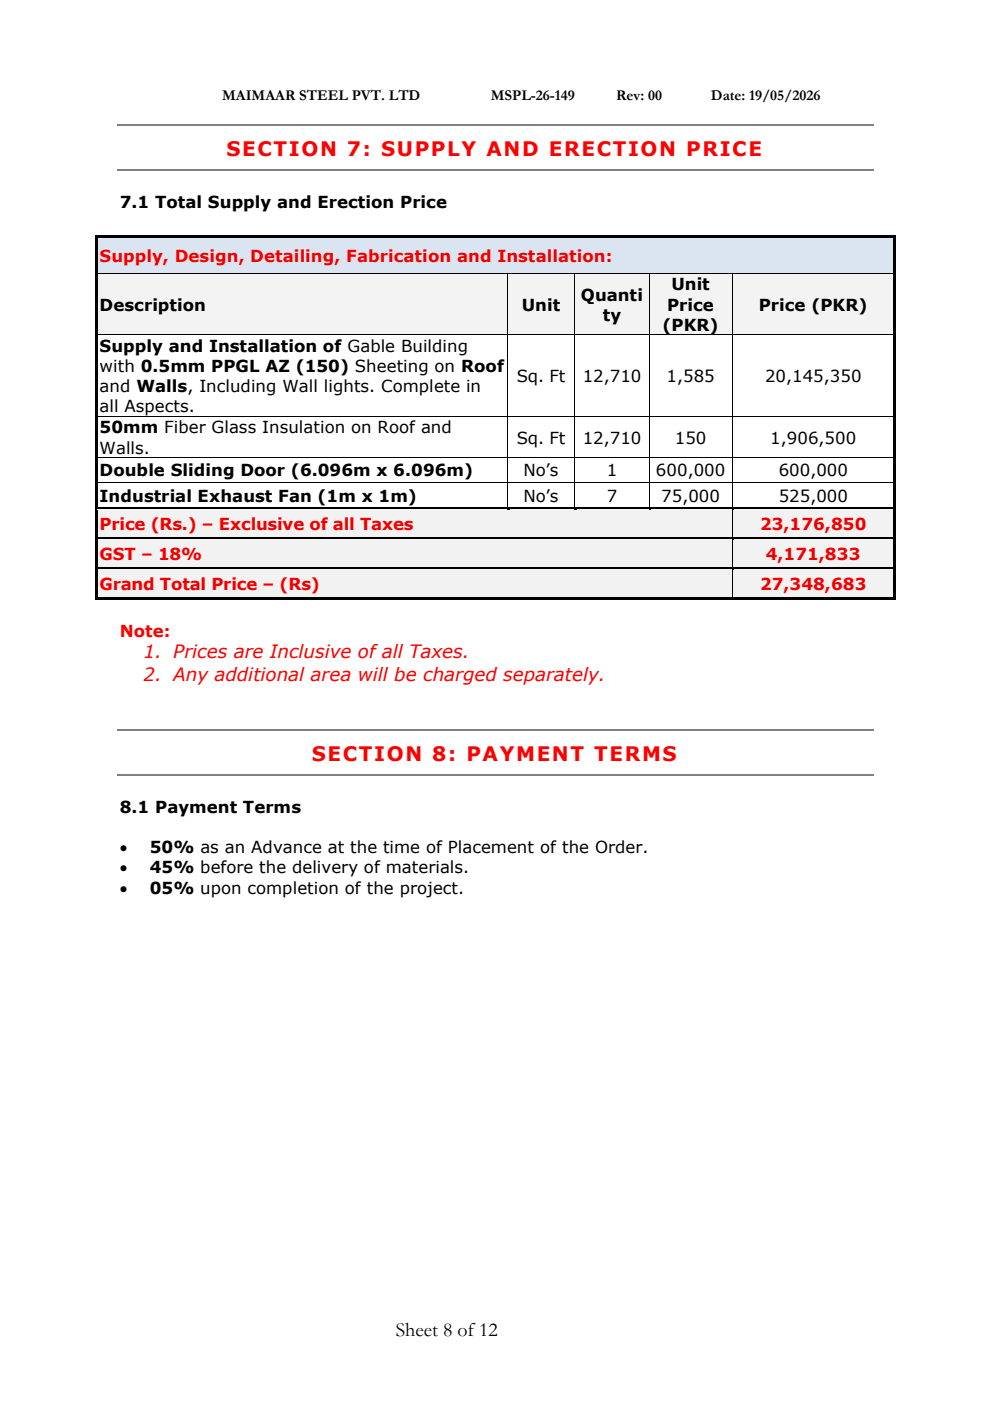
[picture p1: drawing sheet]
<svg xmlns="http://www.w3.org/2000/svg" width="210mm" height="297mm" viewBox="0 0 210 297" stroke-linecap="round" stroke-linejoin="round" font-family="sans-serif">
<defs><g id="words">
<g font-size="4.2" fill="#f00">
<text x="48" y="33">SECTION 7: SUPPLY AND ERECTION PRICE</text>
<text x="66.1" y="161.2">SECTION 8: PAYMENT TERMS</text>
</g>
<text font-size="4.2" x="83.9" y="283.2">Sheet 8 of12</text>
<g font-size="3.9" fill="#f00">
<text x="30.4" y="139.6">1. Prices are Inclusive of all Taxes.</text>
<text x="30.4" y="144.3">2. Any additional area will be charged separately.</text>
</g>
<g font-size="3.5">
<text x="25.4" y="44">7.1 Total Supply and Erection Price</text>
<text x="21.1" y="65.8">Description</text>
<text x="110.6" y="65.8">Unit</text>
<text x="123.1" y="63.7">Quanti</text>
<text x="141.4" y="65.8">Price</text>
<text x="142.3" y="61.6">Unit</text>
<text x="160.8" y="65.8">Price (PKR)</text>
<text x="127.8" y="68">ty</text>
<text x="140.4" y="70.1">(PKR)</text>
<text x="21.1" y="74.5">Supply and Installation of Gable Building</text>
<text x="21.1" y="78.8">with 0.5mm PPGL AZ (150) Sheeting on Roof</text>
<text x="21.1" y="83.1">and Walls, Including Wall lights. Complete in</text>
<text x="109.5" y="80.9">Sq. Ft</text>
<text x="123.5" y="80.9">12,710</text>
<text x="141.3" y="80.9">1,585</text>
<text x="162.2" y="80.9">20,145,350</text>
<text x="21.1" y="87.4">all Aspects.</text>
<text x="21.1" y="91.8">50mm Fiber Glass Insulation on Roof and</text>
<text x="109.5" y="94">Sq. Ft</text>
<text x="123.5" y="94">12,710</text>
<text x="143" y="94">150</text>
<text x="163.3" y="94">1,906,500</text>
<text x="21.1" y="96.1">Walls.</text>
<text x="21.1" y="101">Double Sliding Door (6.096m x 6.096m)</text>
<text x="111" y="101">No’s</text>
<text x="128.6" y="101">1</text>
<text x="139" y="101">600,000</text>
<text x="165.1" y="101">600,000</text>
<text x="21.1" y="106.3">Industrial Exhaust Fan (1m x 1m)</text>
<text x="111" y="106.3">No’s</text>
<text x="128.6" y="106.3">7</text>
<text x="140.1" y="106.3">75,000</text>
<text x="165.1" y="106.3">525,000</text>
<text x="25.4" y="172.2">8.1 Payment Terms</text>
<text x="25.4" y="180.8">•</text>
<text x="25.4" y="185.1">•</text>
<text x="31.8" y="180.8">50% as an Advance at the time of Placement of the Order.</text>
<text x="31.8" y="185.1">45% before the delivery of materials.</text>
<text x="25.4" y="189.4">•</text>
<text x="31.8" y="189.4">05% upon completion of the project.</text>
</g>
<g font-size="3.5" fill="#e00">
<text x="21.1" y="55.6">Supply, Design, Detailing, Fabrication and Installation:</text>
<text x="21.1" y="112.4">Price (Rs.) – Exclusive of all Taxes</text>
<text x="161.1" y="112.4">23,176,850</text>
<text x="21.1" y="118.7">GST – 18%</text>
<text x="162.3" y="118.7">4,171,833</text>
<text x="21.1" y="125.1">Grand Total Price – (Rs)</text>
<text x="161.1" y="125.1">27,348,683</text>
</g>
<text font-size="3.5" fill="#f00" x="25.4" y="134.9">Note:</text>
<g font-size="3.2">
<text x="47.1" y="21.3">MAIMAAR STEEL PVT. LTD</text>
<text x="104" y="21.3">MSPL-26-149</text>
<text x="130.6" y="21.3">Rev: 00</text>
<text x="150.7" y="21.3">Date: 19/05/2026</text>
</g>
</g></defs>
<path d="M24.9 26.5h160.3M24.9 36.1h160.3" fill="none" stroke="#808080" stroke-width=".25"/>
<g fill="#dbe5f1">
<path d="M20.7 50.5h168.6v7.4h-168.6z" fill-rule="evenodd"/>
<path d="M21.1 52h167.9v4.3h-167.9z" fill-rule="evenodd"/>
</g>
<g fill="#000">
<path d="M20.2 49.9h.5v.6h-.5z" fill-rule="evenodd"/>
<path d="M20.2 49.9h.5v.5h-.5z" fill-rule="evenodd"/>
<path d="M20.2 50.5h.5v7.4h-.5z" fill-rule="evenodd"/>
<path d="M20.7 49.9h168.6v.5h-168.6z" fill-rule="evenodd"/>
<path d="M189.3 49.9h.6v.6h-.6z" fill-rule="evenodd"/>
<path d="M189.3 49.9h.6v.5h-.6z" fill-rule="evenodd"/>
<path d="M189.3 50.5h.6v7.4h-.6z" fill-rule="evenodd"/>
</g>
<path d="M20.7 50.4h168.6" fill="none" stroke="#dbe5f1" stroke-width=".21"/>
<g fill="#f3f3f3">
<path d="M20.7 58h86.8v12.9h-86.8z" fill-rule="evenodd"/>
<path d="M21.1 62.3h85.8v4.3h-85.8z" fill-rule="evenodd"/>
<path d="M107.6 58h14.2v12.9h-14.2z" fill-rule="evenodd"/>
<path d="M108.2 62.3h13v4.3h-13z" fill-rule="evenodd"/>
<path d="M121.9 58h15.8v12.9h-15.8z" fill-rule="evenodd"/>
<path d="M122.5 60.2h14.6v4.2h-14.6z" fill-rule="evenodd"/>
<path d="M122.5 64.4h14.6v4.3h-14.6z" fill-rule="evenodd"/>
<path d="M137.7 58h17.4v12.9h-17.4z" fill-rule="evenodd"/>
<path d="M138.3 58h16.2v4.3h-16.2z" fill-rule="evenodd"/>
<path d="M138.3 62.3h16.2v4.3h-16.2z" fill-rule="evenodd"/>
<path d="M138.3 66.6h16.2v4.3h-16.2z" fill-rule="evenodd"/>
<path d="M155.2 58h34.1v12.9h-34.1z" fill-rule="evenodd"/>
<path d="M155.8 62.3h33.2v4.3h-33.2z" fill-rule="evenodd"/>
</g>
<g fill="#000">
<path d="M20.2 57.9l.5 .1z" fill-rule="evenodd"/>
<path d="M107.5 57.9l.1 .1z" fill-rule="evenodd"/>
<path d="M121.8 57.9l.1 .1z" fill-rule="evenodd"/>
<path d="M137.7 57.9v.1z" fill-rule="evenodd"/>
<path d="M155.1 57.9l.1 .1z" fill-rule="evenodd"/>
<path d="M189.3 57.9l.6 .1z" fill-rule="evenodd"/>
<path d="M20.2 58h.5v12.9h-.5z" fill-rule="evenodd"/>
<path d="M20.2 70.9l.5 .1z" fill-rule="evenodd"/>
<path d="M107.5 70.9l.1 .1z" fill-rule="evenodd"/>
<path d="M121.8 70.9l.1 .1z" fill-rule="evenodd"/>
<path d="M137.7 70.9v.1z" fill-rule="evenodd"/>
<path d="M155.1 70.9l.1 .1z" fill-rule="evenodd"/>
<path d="M189.3 58h.6v12.9h-.6z" fill-rule="evenodd"/>
<path d="M189.3 70.9l.6 .1z" fill-rule="evenodd"/>
<path d="M20.2 71h.5v17.1h-.5z" fill-rule="evenodd"/>
<path d="M20.2 88.1h.5v.2h-.5z" fill-rule="evenodd"/>
<path d="M20.2 88.3h.5v8.6h-.5z" fill-rule="evenodd"/>
<path d="M20.2 96.9h.5v.1h-.5z" fill-rule="evenodd"/>
<path d="M107.5 88.1h.2v.2h-.2z" fill-rule="evenodd"/>
<path d="M107.5 96.9h.2v.1h-.2z" fill-rule="evenodd"/>
<path d="M121.8 88.1h.1v.2h-.1z" fill-rule="evenodd"/>
<path d="M121.8 96.9h.1v.1h-.1z" fill-rule="evenodd"/>
<path d="M137.7 88.1h.1v.2h-.1z" fill-rule="evenodd"/>
<path d="M137.7 96.9h.1v.1h-.1z" fill-rule="evenodd"/>
<path d="M155.1 88.1h.2v.2h-.2z" fill-rule="evenodd"/>
<path d="M155.1 96.9h.2v.1h-.2z" fill-rule="evenodd"/>
<path d="M189.3 71h.6v17.1h-.6z" fill-rule="evenodd"/>
<path d="M189.3 88.1h.6v.2h-.6z" fill-rule="evenodd"/>
<path d="M189.3 88.3h.6v8.6h-.6z" fill-rule="evenodd"/>
<path d="M189.3 96.9h.6v.1h-.6z" fill-rule="evenodd"/>
<path d="M20.2 97h.5v5.1h-.5z" fill-rule="evenodd"/>
<path d="M20.2 102.1h.5v.2h-.5z" fill-rule="evenodd"/>
<path d="M20.2 102.3h.5v5.2h-.5z" fill-rule="evenodd"/>
<path d="M107.5 102.1h.2v.2h-.2z" fill-rule="evenodd"/>
<path d="M121.8 102.1h.1v.2h-.1z" fill-rule="evenodd"/>
<path d="M137.7 102.1h.1v.2h-.1z" fill-rule="evenodd"/>
<path d="M155.1 102.1h.2v.2h-.2z" fill-rule="evenodd"/>
<path d="M189.3 97h.6v5.1h-.6z" fill-rule="evenodd"/>
<path d="M189.3 102.1h.6v.2h-.6z" fill-rule="evenodd"/>
<path d="M189.3 102.3h.6v5.2h-.6z" fill-rule="evenodd"/>
</g>
<g fill="none" stroke="#000" stroke-width=".21">
<path d="M20.7 58h86.8M107.5 58v12.9M107.6 58h14.2M121.8 58v12.9M121.9 58h15.8M137.7 58v12.9M137.7 58h17.4M155.2 58v12.9M155.2 58h34.1M20.7 70.9h86.8M107.5 71v17.1M107.6 70.9h14.2"/>
<path d="M121.8 71v17.1M121.9 70.9h15.8M137.7 71v17.1M137.7 70.9h17.4M155.2 71v17.1M155.2 70.9h34.1M20.7 88.2h86.8M20.7 97h86.8M107.5 88.3v8.6M107.5 97v5.1M107.7 88.2h14.1M107.7 97h14.1"/>
<path d="M121.8 88.3v8.6M121.8 97v5.1M121.9 88.2h15.8M121.9 97h15.8M137.7 88.3v8.6M137.7 97v5.1M137.8 88.2h17.3M137.8 97h17.3M155.2 88.3v8.6M155.2 97v5.1M155.3 88.2h34M155.3 97h34"/>
<path d="M20.7 102.2h86.8M107.5 102.3v5.2M107.7 102.2h14.1M121.8 102.3v5.2M121.9 102.2h15.8M137.7 102.3v5.2M137.8 102.2h17.3M155.2 102.3v5.2M155.3 102.2h34"/>
</g>
<g fill="#f2f2f2">
<path d="M20.7 108h134.4v5.9h-134.4z" fill-rule="evenodd"/>
<path d="M21.1 108.8h133.4v4.3h-133.4z" fill-rule="evenodd"/>
<path d="M155.2 108h34.1v5.9h-34.1z" fill-rule="evenodd"/>
<path d="M155.8 108.8h33.2v4.3h-33.2z" fill-rule="evenodd"/>
</g>
<g fill="#000">
<path d="M20.2 107.5h.5v.6h-.5z" fill-rule="evenodd"/>
<path d="M20.7 107.5h86.8v.5h-86.8z" fill-rule="evenodd"/>
</g>
<path d="M20.7 108h86.8" fill="none" stroke="#f2f2f2" stroke-width=".21"/>
<path d="M107.5 108l.5 .1z" fill-rule="evenodd" fill="#f2f2f2"/>
<g fill="#000">
<path d="M107.5 107.5h.5v.5h-.5z" fill-rule="evenodd"/>
<path d="M108 107.5h13.8v.5h-13.8z" fill-rule="evenodd"/>
</g>
<path d="M108 108h13.8" fill="none" stroke="#f2f2f2" stroke-width=".21"/>
<path d="M121.8 108l.5 .1z" fill-rule="evenodd" fill="#f2f2f2"/>
<g fill="#000">
<path d="M121.8 107.5h.5v.5h-.5z" fill-rule="evenodd"/>
<path d="M122.3 107.5h15.4v.5h-15.4z" fill-rule="evenodd"/>
</g>
<path d="M122.3 108h15.4" fill="none" stroke="#f2f2f2" stroke-width=".21"/>
<path d="M137.7 108l.5 .1z" fill-rule="evenodd" fill="#f2f2f2"/>
<g fill="#000">
<path d="M137.7 107.5h.5v.5h-.5z" fill-rule="evenodd"/>
<path d="M138.2 107.5h16.9v.5h-16.9z" fill-rule="evenodd"/>
</g>
<path d="M138.2 108h16.9" fill="none" stroke="#f2f2f2" stroke-width=".21"/>
<path d="M155.2 108l.4 .1z" fill-rule="evenodd" fill="#f2f2f2"/>
<g fill="#000">
<path d="M20.2 108.1h.5v5.8h-.5z" fill-rule="evenodd"/>
<path d="M155.1 107.5h.5v.5h-.5z" fill-rule="evenodd"/>
<path d="M155.6 107.5h33.7v.5h-33.7z" fill-rule="evenodd"/>
<path d="M189.3 107.5h.6v.6h-.6z" fill-rule="evenodd"/>
<path d="M189.3 108.1h.6v5.8h-.6z" fill-rule="evenodd"/>
</g>
<path d="M155.6 108h33.7" fill="none" stroke="#f2f2f2" stroke-width=".21"/>
<path d="M155.2 108.1v5.8" fill="none" stroke="#000" stroke-width=".21"/>
<g fill="#f2f2f2">
<path d="M20.7 114.4h134.4v5.8h-134.4z" fill-rule="evenodd"/>
<path d="M21.1 115.2h133.4v4.2h-133.4z" fill-rule="evenodd"/>
<path d="M155.2 114.4h34.1v5.8h-34.1z" fill-rule="evenodd"/>
<path d="M155.8 115.2h33.2v4.2h-33.2z" fill-rule="evenodd"/>
</g>
<g fill="#000">
<path d="M20.2 113.9h.5v.5h-.5z" fill-rule="evenodd"/>
<path d="M20.7 113.9h134.4v.5h-134.4z" fill-rule="evenodd"/>
</g>
<path d="M20.7 114.4h134.4" fill="none" stroke="#f2f2f2" stroke-width=".21"/>
<path d="M155.2 114.4h.4z" fill-rule="evenodd" fill="#f2f2f2"/>
<g fill="#000">
<path d="M155.1 113.9h.5v.5h-.5z" fill-rule="evenodd"/>
<path d="M155.6 113.9h33.7v.5h-33.7z" fill-rule="evenodd"/>
<path d="M189.3 113.9h.6v.5h-.6z" fill-rule="evenodd"/>
<path d="M20.2 114.4h.5v5.8h-.5z" fill-rule="evenodd"/>
<path d="M189.3 114.4h.6v5.8h-.6z" fill-rule="evenodd"/>
</g>
<path d="M155.6 114.4h33.7" fill="none" stroke="#f2f2f2" stroke-width=".21"/>
<path d="M155.2 114.4v5.8" fill="none" stroke="#000" stroke-width=".21"/>
<g fill="#f2f2f2">
<path d="M20.7 120.7h134.4v5.9h-134.4z" fill-rule="evenodd"/>
<path d="M21.1 121.5h133.4v4.3h-133.4z" fill-rule="evenodd"/>
<path d="M155.2 120.7h34.1v5.9h-34.1z" fill-rule="evenodd"/>
<path d="M155.8 121.5h33.2v4.3h-33.2z" fill-rule="evenodd"/>
</g>
<g fill="#000">
<path d="M20.2 120.2h.5v.6h-.5z" fill-rule="evenodd"/>
<path d="M20.7 120.2h134.4v.5h-134.4z" fill-rule="evenodd"/>
</g>
<path d="M20.7 120.7h134.4" fill="none" stroke="#f2f2f2" stroke-width=".21"/>
<path d="M155.2 120.7l.4 .1z" fill-rule="evenodd" fill="#f2f2f2"/>
<g fill="#000">
<path d="M20.2 120.8h.5v5.7h-.5z" fill-rule="evenodd"/>
<path d="M20.2 126.5h.5v.5h-.5z" fill-rule="evenodd"/>
<path d="M20.2 126.5h.5v.5h-.5z" fill-rule="evenodd"/>
<path d="M20.7 126.5h134.4v.5h-134.4z" fill-rule="evenodd"/>
<path d="M155.1 120.2h.5v.5h-.5z" fill-rule="evenodd"/>
<path d="M155.1 126.5h.5v.5h-.5z" fill-rule="evenodd"/>
<path d="M155.6 120.2h33.7v.5h-33.7z" fill-rule="evenodd"/>
<path d="M155.6 126.5h33.7v.5h-33.7z" fill-rule="evenodd"/>
<path d="M189.3 120.2h.6v.6h-.6z" fill-rule="evenodd"/>
<path d="M189.3 120.8h.6v5.7h-.6z" fill-rule="evenodd"/>
<path d="M189.3 126.5h.6v.5h-.6z" fill-rule="evenodd"/>
<path d="M189.3 126.5h.6v.5h-.6z" fill-rule="evenodd"/>
</g>
<path d="M155.6 120.7h33.7" fill="none" stroke="#f2f2f2" stroke-width=".21"/>
<path d="M155.2 120.8v5.7" fill="none" stroke="#000" stroke-width=".21"/>
<path d="M24.9 154.7h160.3M24.9 164.3h160.3" fill="none" stroke="#808080" stroke-width=".25"/>
<use href="#words"/>
</svg>
